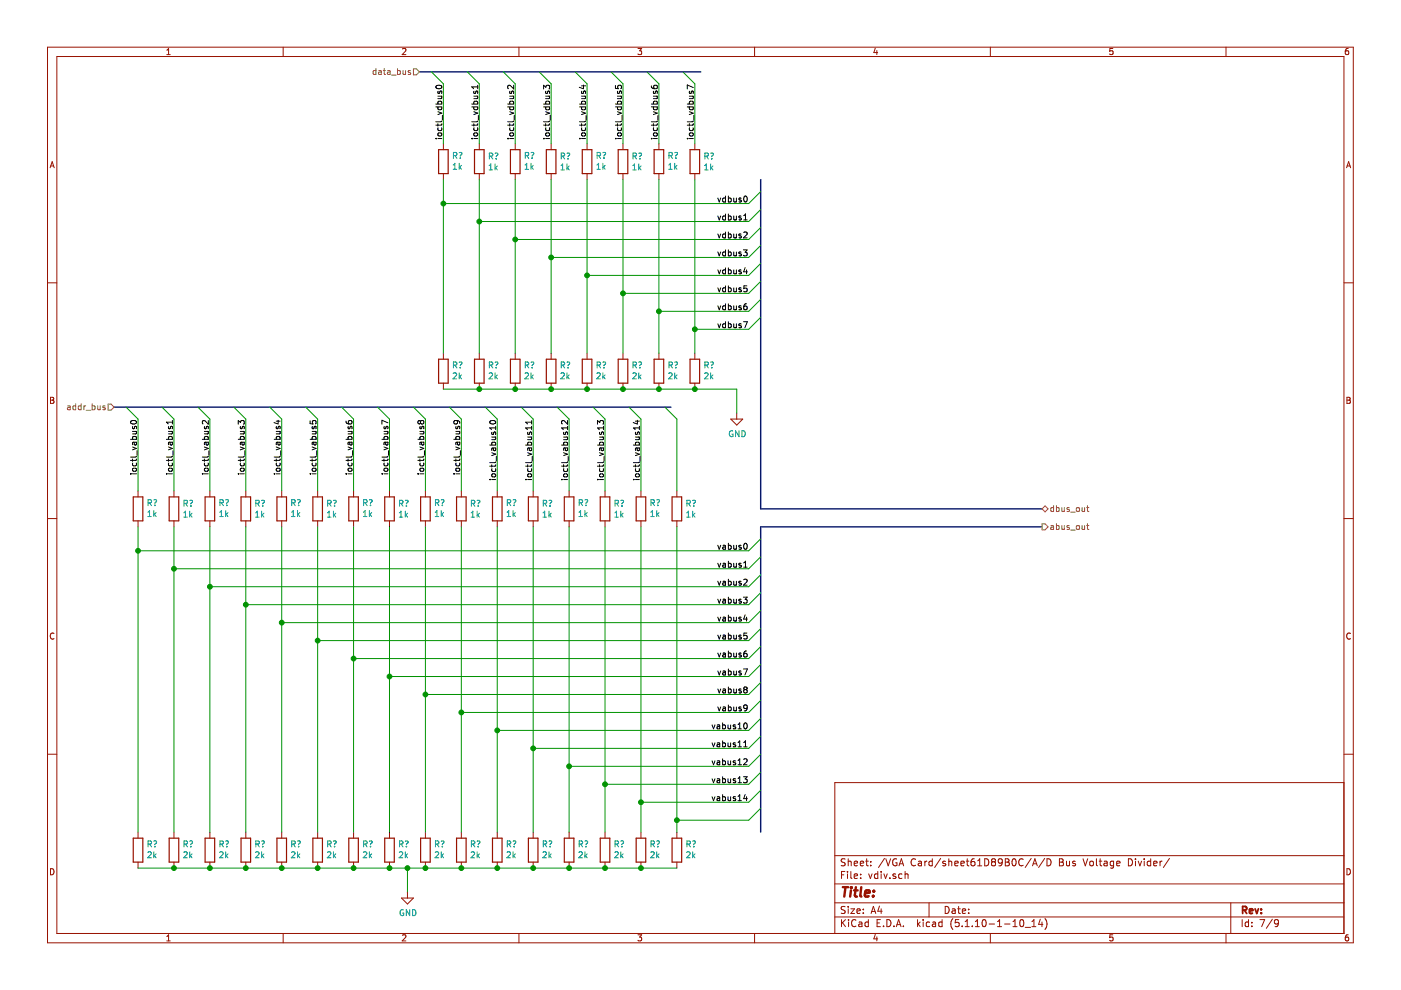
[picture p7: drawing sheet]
<svg xmlns="http://www.w3.org/2000/svg" width="297mm" height="210mm" viewBox="0 0 297 210" stroke-linecap="round" stroke-linejoin="round" font-family="sans-serif">
<path d="M.1 0h297v209.9h-297z" fill-rule="evenodd" fill="#fff" stroke="#fff" stroke-width=".21"/>
<g fill="none" stroke="#981200" stroke-width=".21">
<path d="M10.1 10h276.8v189.9h-276.8zM12.1 12h272.8v185.9h-272.8zM35.4 11.6h.7M35.4 10.6l.3-.3v1.3M60 10v2M85.3 10.4l.5-.1 .3 .3-.8 1h.8M110 10v2M135.3 10.3h.7l-.4 .5 .4 .1v.5l-.2 .2-.5-.2M160 10v2M185.6 10.2l-.3 .9h.8M185.9 10.7v.9M210 10v2"/>
<path d="M235.9 10.3h-.6v.6l.6-.1v.6l-.1 .2-.5-.2M259.9 10v2M285.9 10.3h-.4l-.2 .3-.1 .7 .3 .3 .4-.2v-.6h-.4l-.3 .2M10.6 35.6l.5-1.3 .4 1.3M10.7 35.2h.7M94 30.5v1.2M94 36.8v1.3M101.6 30.5v1.2M101.6 36.8v1.3M109.2 30.5v1.2M109.2 36.8v1.3M116.9 30.5v1.2"/>
<path d="M116.9 36.8v1.3M124.5 30.5v1.2M124.5 36.8v1.3M132.1 30.5v1.2M132.1 36.8v1.3M139.7 30.5v1.2M139.7 36.8v1.3M147.3 30.5v1.2M147.3 36.8v1.3M285.5 35.6l.4-1.3 .5 1.3M285.6 35.2h.6M10.1 60h2"/>
<path d="M284.9 60h2M94 74.9v1.3M101.6 74.9v1.3M109.2 74.9v1.3M116.9 74.9v1.3M124.5 74.9v1.3M132.1 74.9v1.3M139.7 74.9v1.3M147.3 74.9v1.3M10.7 84.2h.4l.3 .3-.3 .3 .3 .3-.2 .4h-.5zM10.7 84.8h.4M94 81.2v1.3"/>
<path d="M101.6 81.2v1.3M109.2 81.2v1.3M116.9 81.2v1.3M124.5 81.2v1.3M132.1 81.2v1.3M139.7 81.2v1.3M147.3 81.2v1.3M154.9 88.9h2.6l-1.3 1.2zM156.2 87.6v1.3M285.6 84.2h.4l.3 .3-.3 .3 .3 .3-.2 .4h-.5zM285.6 84.8h.4M10.1 110h2"/>
<path d="M29.3 104.1v1.3M29.3 110.4v1.3M36.9 104.1v1.3M36.9 110.4v1.3M44.5 104.1v1.3M44.5 110.4v1.3M52.1 104.1v1.3M52.1 110.4v1.3M59.7 104.1v1.3M59.7 110.4v1.3M67.3 104.1v1.3M67.3 110.4v1.3"/>
<path d="M75 104.1v1.3M75 110.4v1.3M82.6 104.1v1.3M82.6 110.4v1.3M90.2 104.1v1.3M90.2 110.4v1.3M97.8 104.1v1.3M97.8 110.4v1.3M105.4 104.1v1.3M105.4 110.4v1.3M113 104.1v1.3M113 110.4v1.3"/>
<path d="M120.7 104.1v1.3M120.7 110.4v1.3M128.3 104.1v1.3M128.3 110.4v1.3M135.9 104.1v1.3M135.9 110.4v1.3M143.5 104.1v1.3M143.5 110.4v1.3M284.9 110h2M11.4 134.3a.58 .58 0 0 0-.8 .6 .58 .58 0 0 0 .8 .5M286.3 134.3a.58 .58 0 0 0-.8 .6 .58 .58 0 0 0 .8 .5M10.1 159.9h2"/>
<path d="M284.9 159.9h2M29.3 176.4v1.3M36.9 176.4v1.3M44.5 176.4v1.3M52.1 176.4v1.3M59.7 176.4v1.3M67.3 176.4v1.3M75 176.4v1.3M82.6 176.4v1.3M90.2 176.4v1.3M97.8 176.4v1.3M105.4 176.4v1.3"/>
<path d="M113 176.4v1.3M120.7 176.4v1.3M128.3 176.4v1.3M135.9 176.4v1.3M143.5 176.4v1.3M284.9 165.9h-107.9v32M10.7 184.2a.65 .65 0 0 1 .8 .6 .65 .65 0 0 1-.8 .7zM29.3 182.8v1.3M35.4 198.6l.3-.4v1.3M35.4 199.5h.7M36.9 182.8v1.3M44.5 182.8v1.3"/>
<path d="M52.1 182.8v1.3M59.7 182.8v1.3M60 197.9v2M67.3 182.8v1.3M75 182.8v1.3M82.6 182.8v1.3M85.1 190.4h2.6l-1.3 1.3zM85.3 198.3l.5-.1 .3 .4-.8 .9h.8M86.4 189.1v1.3M90.2 182.8v1.3M97.8 182.8v1.3M105.4 182.8v1.3"/>
<path d="M110 197.9v2M113 182.8v1.3M120.7 182.8v1.3M128.3 182.8v1.3M135.3 198.2h.7l-.4 .5 .4 .1v.6l-.2 .1-.5-.1M135.9 182.8v1.3M143.5 182.8v1.3M160 197.9v2M177 194.4h107.9M177 191.4h107.9M177 187.4h107.9M177 181.4h107.9"/>
<path d="M178.4 185.5h.5M178.4 195v1.5M178.6 195.6l.7 .9M179.1 184.8h-.7v1.5M179.2 192.3l-.6-.1-.3 .3 .2 .3 .6 .3v.5l-.2 .1-.6-.1M179.2 182.2l-.6-.1-.3 .3 .2 .3 .6 .3v.4l-.2 .2-.6-.1M179.3 195l-.9 .8M179.7 184.8v.1M179.7 185.3v1M179.8 182.1v1.5M179.8 192.2v.1M179.8 192.7v1"/>
<path d="M179.8 182.7l.2-.1 .4 .1 .1 .9M179.9 195v.1M179.9 195.5v1M180.4 192.7h.8l-.8 1h.8M180.4 184.8v1.3l.2 .2M181.1 185.8l.7-.2v-.2l-.5-.1-.2 .2 .1 .7h.6M181.1 183.1l.7-.2v-.2l-.5-.1-.2 .2 .1 .7h.6M181.5 195.1a.59 .59 0 0 0-.8 0 .59 .59 0 0 0-.2 .7 .56 .56 0 0 0 .3 .6 .56 .56 0 0 0 .7-.1M181.7 193.2l.7-.2-.1-.2-.4-.1-.2 .2 .1 .7h.5M182.1 195.6h.6l.1 .9M182.4 183.1l.7-.2-.1-.2-.4-.1-.2 .2 .1 .7h.5M182.5 186.1v.2"/>
<path d="M182.5 185.4v.1M182.8 195.8l-.5 .1-.3 .2 .3 .4 .5-.1M183 193.6v.1M183 192.8v.1M183.5 182.6h.6M183.7 182.1v1.3l.4 .2M184.1 195.6l-.4-.1-.3 .3 .1 .5 .2 .2 .4-.1M184.1 195v1.5M184.2 185.3l.3 1 .4-1M184.6 183.4v.2M184.6 182.7v.1M184.7 193.7l.5-1.5 .5 1.5"/>
<path d="M184.8 193.2h.8M185.6 198.1l-.3 1h.8M185.9 198.6v.9M186 195.7h.5M186.1 185.4l-.4-.1-.3 .3 .1 .5 .2 .2 .4-.1M186.1 184.8v1.5M186.5 192.1l-.4 1.1h.9M186.7 195h-.7v1.5h.7M186.8 184.8v.1M186.8 185.3v1M186.8 192.7v1M187.3 196.3v.2"/>
<path d="M187.4 185.3l.4 1 .3-1M187.5 182l-1.2 1.9M187.8 182.1l.5 1.5 .5-1.5M188 195a.76 .76 0 0 1 .9 .7 .76 .76 0 0 1-.9 .8zM188.7 186.1v.2M189.5 196.3v.2M189.9 185.4l-.4-.1-.2 .2 .1 .2 .5 .1v.4h-.6M190 196.5l.5-1.5 .5 1.5M190.1 182.2a.69 .69 0 0 0-.9 .6 .69 .69 0 0 0 .9 .7l.1-.6h-.3M190.2 196h.7M190.6 183.6l.5-1.5 .5 1.5M190.8 183.1h.7"/>
<path d="M191.2 185.4l-.4-.1-.3 .3 .1 .5 .2 .2 .4-.1M191.5 196.3v.2M191.9 185.4l.2-.1 .4 .1v.9M191.9 184.8v1.5M194.1 182.2a.71 .71 0 0 0-1 .5 .71 .71 0 0 0 .7 .9l.3-.2M194.5 195v1.5M194.7 195.9l.4 .6M194.7 182.7h.6l.1 .9M195.1 195.5l-.6 .5M195.4 182.9l-.7 .3 .2 .4 .5-.1M195.7 195v.1M195.7 195.5v1"/>
<path d="M196.1 182.6v1M196.5 182.6l-.4 .3M197 191.4v3M197.1 195.6l-.4-.1-.3 .3v.5l.3 .2 .4-.1M197.7 182.1v1.5M197.7 182.7l-.5-.1-.3 .3 .1 .5 .2 .2 .5-.1M197.7 195.6h.6l.1 .9M198.4 195.8l-.7 .3 .2 .4 .5-.1M199.4 182l-1.2 1.9M199.7 195.6l-.4-.1-.3 .3 .1 .5 .2 .2 .4-.1M199.7 195v1.5M200.4 192.2a.75 .75 0 0 1 .8 .7 .75 .75 0 0 1-.8 .8z"/>
<path d="M200.5 182.7l-.4-.1-.2 .2v.2l.6 .1v.4h-.6M201.2 182.7l.2-.1 .3 .1 .1 .9M201.2 182.1v1.5M201.9 192.8h.6v.9M202 194.8a1.71 1.71 0 0 0 0 2.3M202.4 183.1l.7-.2v-.2l-.4-.1-.3 .2 .1 .7h.6M202.5 193l-.5 .1-.2 .2 .2 .4 .5-.1M203 192.7h.6M203.2 192.2v1.3l.4 .2M203.3 195h-.7l-.1 .7 .7-.1 .2 .2-.1 .5-.2 .2-.6-.2M203.7 183.1l.7-.2v-.2l-.5-.1-.2 .2 .1 .7h.6M204 196.3v.2"/>
<path d="M204 193.2l.7-.2v-.2l-.5-.1-.2 .2 .1 .7h.6M204.6 196.5h.9M204.6 195.4l.5-.4v1.5M204.9 182.6h.5M205.1 182.1v1.3l.3 .2M205.4 193.6v.1M205.4 192.8v.1M206.1 196.3v.2M206.6 182.1l-.5 .1a1.11 1.11 0 0 0-.1 1.3l.4 .1 .2-.2 .1-.5-.3-.2h-.4l-.1 .2M206.8 196.5h.8M206.8 195.4l.4-.4v1.5M207.3 183.6h.8"/>
<path d="M207.3 182.5l.4-.4v1.5M208.4 195.1l.2-.1a.8 .8 0 0 1 .5 .7 .8 .8 0 0 1-.5 .8 1 1 0 0 1-.2-1.4zM208.8 182.1a.76 .76 0 0 1 .9 .7 .76 .76 0 0 1-.9 .8zM209.7 195.9h1.2M210 197.9v2M210.5 182.7l-.3 .3 .1 .4 .2 .2 .4-.1 .2-.2-.1-.4-.2-.2M210.5 182.7l-.3-.3 .3-.3 .5 .1v.4l-.2 .1M210.5 182.7h.3M211.5 196.5h.9M211.5 195.4l.4-.4v1.5M212.5 182.7l-.3 .3-.4-.1-.2-.2 .2-.5 .4-.1 .2 .1a1.13 1.13 0 0 1-.2 1.3l-.4 .1M213 195.9h1.1"/>
<path d="M213.1 182.1h.5l.3 .3v.3l-.3 .1 .3 .1 .1 .4-.3 .3h-.6zM213.1 182.8h.5M214.8 196.5h.8M214.8 195.4l.4-.4v1.5M214.8 182.2l.1-.1a.8 .8 0 0 1 .5 .7 .8 .8 0 0 1-.5 .8 1 1 0 0 1-.1-1.4zM216.3 195.1l.4-.1a.85 .85 0 0 1-.1 1.5l-.3-.2-.1-.4zM216.9 182.2a.71 .71 0 0 0-1 .5 .71 .71 0 0 0 .7 .9l.3-.2M217.4 196.6h1.1M218.6 182l-1.2 1.9M218.8 196.5h.8M218.8 195.4l.4-.4v1.5M218.9 183.6l.5-1.5 .5 1.5"/>
<path d="M219.1 183.1h.7M220.6 194.9l-.4 1.1h.9M220.9 195.5v1M221.5 182l-1.3 1.9M221.5 194.8a1.71 1.71 0 0 1 0 2.3M222 182.1a.76 .76 0 0 1 .9 .7 .76 .76 0 0 1-.9 .8zM224.6 182.1h.5l.3 .3-.3 .4 .3 .1 .1 .4-.3 .3h-.6zM224.6 182.8h.5M226.1 182.6l.1 .9 .4 .1 .2-.2M226.8 182.6v1M228 182.7l-.4-.1-.2 .2 .1 .2 .5 .1v.4h-.6M229.6 182.1l.5 1.5 .5-1.5"/>
<path d="M231.1 182.7l.2-.1 .5 .1v.7l-.2 .2-.5-.2zM232.5 182.1v1.3l.2 .2M233.1 182.6h.5M233.3 182.1v1.3l.3 .2M234.1 182.7h.6l.1 .9M234.8 182.9l-.6 .1-.2 .2 .2 .4 .6-.1M235.9 198.2h-.6v.6l.6-.1v.7l-.1 .1-.5-.1M236.1 182.7l-.4-.1-.3 .3 .1 .5 .2 .2 .4-.1M236.1 182.6l-.1 1.3-.2 .2-.3-.1M236.8 183.1l.7-.2-.1-.2-.4-.1-.2 .2v.7h.6M239.2 182.1a.76 .76 0 0 1 .9 .7 .76 .76 0 0 1-.9 .8zM240.7 182.1v.1"/>
<path d="M240.7 182.6v1M241.3 182.6l.4 1 .3-1M242.6 182.1v.1M242.6 182.6v1M244 182.7l-.5-.1-.3 .3 .1 .5 .2 .2 .5-.1M244 182.1v1.5M244.6 183.1l.7-.2-.1-.2-.4-.1-.2 .2 .1 .7h.5M245.9 182.6v1M246.4 182.6l-.5 .3M248 182l-1.3 1.9M259.9 197.9v2M261 191.4v6.5"/>
<path d="M263.4 195v1.5M264.7 195.6l-.4-.1-.3 .3 .1 .6h.6M264.7 195v1.5M265.4 196.3v.2M265.4 195.6v.1M267.1 195h1l-.6 1.5M269.8 194.9l-1.3 1.9M271.1 195.6l-.3 .3-.5-.1-.1-.2v-.3l.3-.3h.3l.3 .3a1.01 1.01 0 0 1-.5 1.2h-.3M285.6 184.2a.65 .65 0 0 1 .7 .6 .65 .65 0 0 1-.7 .7zM285.9 198.2h-.4l-.2 .3-.1 .7 .3 .3 .4-.1v-.7h-.4l-.3 .2"/>
</g>
<path d="M263.5 193l.7-.1 .1-.2v-.4l-.3-.1h-.5v1.5M263.8 193l.5 .7M264.9 193.2l.7-.2-.1-.2-.4-.1-.2 .2 .1 .7h.5M266.1 192.7l.4 1 .3-1M267.4 193.6v.1M267.4 192.8v.1" fill="none" stroke="#981200" stroke-width=".38"/>
<path d="M178.7 188.1h1.1M179.3 188.1l-.3 2M180.4 188.8l-.2 1.3M180.5 188.1v.2M180.5 188.1l.1 .1-.1 .1M181.1 188.8h.7M181.5 188.1l-.3 1.7 .1 .2 .4 .1M182.6 188.1l-.2 1.7 .2 .3M183.4 189.4l1-.2-.1-.3h-.7l-.3 .9 .3 .3 .6-.1M185.1 189.9v.2M185.3 188.9l.1 .1-.2 .1M185.3 188.9l-.1 .2" fill="none" stroke="#981200" stroke-width=".51"/>
<g fill="none" stroke="#981200" stroke-width=".25">
<path d="M93 31.7h2v5.1h-2zM100.6 31.7h2v5.1h-2zM108.2 31.7h2.1v5.1h-2.1zM115.8 31.7h2.1v5.1h-2.1zM123.5 31.7h2v5.1h-2zM131.1 31.7h2v5.1h-2zM138.7 31.7h2v5.1h-2zM146.3 31.7h2v5.1h-2zM93 76.2h2v5h-2zM100.6 76.2h2v5h-2zM108.2 76.2h2.1v5h-2.1zM115.8 76.2h2.1v5h-2.1z"/>
<path d="M123.5 76.2h2v5h-2zM131.1 76.2h2v5h-2zM138.7 76.2h2v5h-2zM146.3 76.2h2v5h-2zM28.3 105.4h2v5h-2zM35.9 105.4h2v5h-2zM43.5 105.4h2v5h-2zM51.1 105.4h2v5h-2zM58.7 105.4h2v5h-2zM66.3 105.4h2.1v5h-2.1zM73.9 105.4h2.1v5h-2.1zM81.6 105.4h2v5h-2z"/>
<path d="M89.2 105.4h2v5h-2zM96.8 105.4h2v5h-2zM104.4 105.4h2v5h-2zM112 105.4h2.1v5h-2.1zM119.6 105.4h2.1v5h-2.1zM127.3 105.4h2v5h-2zM134.9 105.4h2v5h-2zM142.5 105.4h2v5h-2zM28.3 177.7h2v5.1h-2zM35.9 177.7h2v5.1h-2zM43.5 177.7h2v5.1h-2zM51.1 177.7h2v5.1h-2z"/>
<path d="M58.7 177.7h2v5.1h-2zM66.3 177.7h2.1v5.1h-2.1zM73.9 177.7h2.1v5.1h-2.1zM81.6 177.7h2v5.1h-2zM89.2 177.7h2v5.1h-2zM96.8 177.7h2v5.1h-2zM104.4 177.7h2v5.1h-2zM112 177.7h2.1v5.1h-2.1zM119.6 177.7h2.1v5.1h-2.1zM127.3 177.7h2v5.1h-2zM134.9 177.7h2v5.1h-2zM142.5 177.7h2v5.1h-2z"/>
</g>
<g fill="none" stroke="#009596" stroke-width=".21">
<path d="M96.1 35.9h.7M96.1 35l.3-.4v1.3M96.1 33l.6-.1 .2-.2-.1-.3-.7-.1v1.3M96.4 33l.5 .6M97.4 32.4l.4-.1a.43 .43 0 0 1-.2 .8M97.4 34.6v1.3M97.5 35.4l.3 .5M97.6 33.5v.1M97.8 35.1l-.4 .4M103.7 36h.7M103.7 35.1l.4-.3v1.2M103.8 33.1h.6l.1-.2-.1-.3-.6-.2v1.3"/>
<path d="M104.1 33.1l.4 .6M105 32.5l.4-.1a.43 .43 0 0 1-.2 .8M105 34.8v1.2M105.1 35.5l.4 .5M105.2 33.6v.1M105.5 35.2l-.5 .5M111.3 35.9h.8M111.3 35l.4-.4v1.3M111.4 33l.6-.1 .1-.2-.1-.3-.6-.1v1.3M111.7 33l.4 .6M112.6 32.4l.4-.1a.43 .43 0 0 1-.2 .8M112.6 34.6v1.3"/>
<path d="M112.7 35.4l.4 .5M112.8 33.5v.1M113.1 35.1l-.5 .4M118.9 36h.8M118.9 35.1l.4-.3v1.2M119 33.1h.6l.1-.2-.1-.3-.6-.2v1.3M119.3 33.1l.4 .6M120.2 32.5l.4-.1a.43 .43 0 0 1-.2 .8M120.2 34.8v1.2M120.3 35.5l.4 .5M120.4 33.6v.1M120.7 35.2l-.5 .5"/>
<path d="M126.6 35.9h.7M126.6 35l.3-.4v1.3M126.6 33l.6-.1 .1-.2v-.3l-.7-.1v1.3M126.9 33l.4 .6M127.8 32.4l.4-.1a.43 .43 0 0 1-.2 .8M127.8 34.6v1.3M127.9 35.4l.4 .5M128 33.5v.1M128.3 35.1l-.5 .4M134.2 36h.7M134.2 35.1l.3-.3v1.2M134.2 33.1h.6l.2-.2-.1-.3-.7-.2v1.3"/>
<path d="M134.5 33.1l.5 .6M135.4 32.5l.4-.1a.43 .43 0 0 1-.1 .8M135.4 34.8v1.2M135.6 35.5l.3 .5M135.7 33.6v.1M135.9 35.2l-.5 .5M141.8 35.9h.7M141.8 35l.3-.4v1.3M141.8 33l.6-.1 .2-.2-.1-.3-.7-.1v1.3M142.1 33l.5 .6M143.1 32.4l.4-.1a.43 .43 0 0 1-.2 .8M143.1 34.6v1.3"/>
<path d="M143.2 35.4l.3 .5M143.3 33.5v.1M143.5 35.1l-.4 .4M149.4 36h.7M149.4 35.1l.4-.3v1.2M149.4 33.1h.7l.1-.2-.1-.3-.7-.2v1.3M149.8 33.1l.4 .6M150.7 32.5l.4-.1a.43 .43 0 0 1-.2 .8M150.7 34.8v1.2M150.8 35.5l.4 .5M150.9 33.6v.1M151.2 35.2l-.5 .5"/>
<path d="M96.1 79.2l.5-.1 .2 .3-.8 .9h.8M96.1 77.4h.6l.2-.2-.1-.3-.7-.2v1.3M96.4 77.4l.5 .6M97.4 76.8l.4-.1a.43 .43 0 0 1-.2 .8M97.4 79.1v1.2M97.5 79.8l.3 .5M97.6 77.9v.1M97.8 79.5l-.4 .5M103.7 79.2l.5-.1 .2 .3-.7 .9h.7M103.8 77.4h.6l.1-.2-.1-.3-.6-.2v1.3M104.1 77.4l.4 .6M105 76.8l.4-.1a.43 .43 0 0 1-.2 .8"/>
<path d="M105 79.1v1.2M105.1 79.8l.4 .5M105.2 77.9v.1M105.5 79.5l-.5 .5M111.3 79.2l.5-.1 .3 .3-.8 .9h.8M111.4 77.4h.6l.1-.2-.1-.3-.6-.2v1.3M111.7 77.4l.4 .6M112.6 76.8l.4-.1a.43 .43 0 0 1-.2 .8M112.6 79.1v1.2M112.7 79.8l.4 .5M112.8 77.9v.1M113.1 79.5l-.5 .5"/>
<path d="M118.9 79.2l.5-.1 .3 .3-.8 .9h.8M119 77.4h.6l.1-.2-.1-.3-.6-.2v1.3M119.3 77.4l.4 .6M120.2 76.8l.4-.1a.43 .43 0 0 1-.2 .8M120.2 79.1v1.2M120.3 79.8l.4 .5M120.4 77.9v.1M120.7 79.5l-.5 .5M126.6 79.2l.4-.1 .3 .3-.8 .9h.8M126.6 77.4h.6l.1-.2v-.3l-.7-.2v1.3M126.9 77.4l.4 .6M127.8 76.8l.4-.1a.43 .43 0 0 1-.2 .8"/>
<path d="M127.8 79.1v1.2M127.9 79.8l.4 .5M128 77.9v.1M128.3 79.5l-.5 .5M134.2 79.2l.4-.1 .3 .3-.8 .9h.8M134.2 77.4h.6l.2-.2-.1-.3-.7-.2v1.3M134.5 77.4l.5 .6M135.4 76.8l.4-.1a.43 .43 0 0 1-.1 .8M135.4 79.1v1.2M135.6 79.8l.3 .5M135.7 77.9v.1M135.9 79.5l-.5 .5"/>
<path d="M141.8 79.2l.5-.1 .2 .3-.8 .9h.8M141.8 77.4h.6l.2-.2-.1-.3-.7-.2v1.3M142.1 77.4l.5 .6M143.1 76.8l.4-.1a.43 .43 0 0 1-.2 .8M143.1 79.1v1.2M143.2 79.8l.3 .5M143.3 77.9v.1M143.5 79.5l-.4 .5M149.4 79.2l.5-.1 .2 .3-.8 .9h.8M149.4 77.4h.7l.1-.2-.1-.3-.7-.2v1.3M149.8 77.4l.4 .6M150.7 76.8l.4-.1a.43 .43 0 0 1-.2 .8"/>
<path d="M150.7 79.1v1.2M150.8 79.8l.4 .5M150.9 77.9v.1M151.2 79.5l-.5 .5M155.3 91.4a.59 .59 0 0 0-.7 .6 .59 .59 0 0 0 .7 .5l.1-.4h-.2M156.7 91.3v1.3l-.8-1.3v1.3M157.3 91.3a.64 .64 0 0 1 .7 .7 .64 .64 0 0 1-.7 .6zM31.3 109.5h.8M31.3 108.6l.4-.3v1.2M31.4 106.6h.6l.1-.2v-.3l-.7-.2v1.3M31.7 106.6l.4 .6M32.6 106l.4-.1a.43 .43 0 0 1-.2 .8"/>
<path d="M32.6 108.3v1.2M32.7 109l.4 .5M32.8 107.1v.1M33.1 108.7l-.5 .5M39 109.6h.7M39 108.7l.3-.3v1.2M39 106.7h.6l.2-.2-.1-.3-.7-.1v1.2M39.3 106.7l.5 .6M40.2 106.1h.4a.43 .43 0 0 1-.1 .7v.1M40.2 108.4v1.2M40.4 109.2l.3 .4M40.5 107.2v.1"/>
<path d="M40.7 108.8l-.5 .5M46.6 109.5h.7M46.6 108.6l.3-.3v1.2M46.6 106.6h.6l.2-.2-.1-.3-.7-.2v1.3M46.9 106.6l.5 .6M47.8 106l.5-.1a.43 .43 0 0 1-.2 .8M47.8 108.3v1.2M48 109l.3 .5M48.1 107.1v.1M48.3 108.7l-.5 .5M54.2 109.6h.7M54.2 108.7l.4-.3v1.2"/>
<path d="M54.2 106.7h.7l.1-.2-.1-.3-.7-.1v1.2M54.6 106.7l.4 .6M55.5 106.1h.4a.43 .43 0 0 1-.2 .7v.1M55.5 108.4v1.2M55.6 109.2l.3 .4M55.7 107.2v.1M55.9 108.8l-.4 .5M61.8 109.5h.7M61.8 108.6l.4-.3v1.2M61.9 106.6h.6l.1-.2-.1-.3-.6-.2v1.3M62.2 106.6l.4 .6M63.1 106l.4-.1a.43 .43 0 0 1-.2 .8"/>
<path d="M63.1 108.3v1.2M63.2 109l.4 .5M63.3 107.1v.1M63.6 108.7l-.5 .5M69.4 109.6h.8M69.4 108.7l.4-.3v1.2M69.5 106.7h.6l.1-.2-.1-.3-.6-.1v1.2M69.8 106.7l.4 .6M70.7 106.1h.4a.43 .43 0 0 1-.2 .7v.1M70.7 108.4v1.2M70.8 109.2l.4 .4M70.9 107.2v.1"/>
<path d="M71.2 108.8l-.5 .5M77 109.5h.8M77 108.6l.4-.3v1.2M77.1 106.6h.6l.1-.2v-.3l-.7-.2v1.3M77.4 106.6l.4 .6M78.3 106l.4-.1a.43 .43 0 0 1-.2 .8M78.3 108.3v1.2M78.4 109l.4 .5M78.5 107.1v.1M78.8 108.7l-.5 .5M84.7 109.6h.7M84.7 108.7l.3-.3v1.2"/>
<path d="M84.7 106.7h.6l.1-.2v-.3l-.7-.1v1.2M85 106.7l.4 .6M85.9 106.1h.4a.43 .43 0 0 1-.1 .7v.1M85.9 108.4v1.2M86.1 109.2l.3 .4M86.2 107.2v.1M86.4 108.8l-.5 .5M92.3 109.5h.7M92.3 108.6l.3-.3v1.2M92.3 106.6h.6l.2-.2-.1-.3-.7-.2v1.3M92.6 106.6l.5 .6M93.5 106l.5-.1a.43 .43 0 0 1-.2 .8"/>
<path d="M93.5 108.3v1.2M93.7 109l.3 .5M93.8 107.1v.1M94 108.7l-.5 .5M99.9 109.6h.7M99.9 108.7l.3-.3v1.2M99.9 106.7h.7l.1-.2-.1-.3-.7-.1v1.2M100.2 106.7l.5 .6M101.2 106.1h.4a.43 .43 0 0 1-.2 .7v.1M101.2 108.4v1.2M101.3 109.2l.3 .4M101.4 107.2v.1"/>
<path d="M101.6 108.8l-.4 .5M107.5 109.5h.7M107.5 108.6l.4-.3v1.2M107.6 106.6h.6l.1-.2-.1-.3-.6-.2v1.3M107.9 106.6l.4 .6M108.8 106l.4-.1a.43 .43 0 0 1-.2 .8M108.8 108.3v1.2M108.9 109l.4 .5M109 107.1v.1M109.3 108.7l-.5 .5M115.1 109.6h.8M115.1 108.7l.4-.3v1.2"/>
<path d="M115.2 106.7h.6l.1-.2-.1-.3-.6-.1v1.2M115.5 106.7l.4 .6M116.4 106.1h.4a.43 .43 0 0 1-.2 .7v.1M116.4 108.4v1.2M116.5 109.2l.4 .4M116.6 107.2v.1M116.9 108.8l-.5 .5M122.7 109.5h.8M122.7 108.6l.4-.3v1.2M122.8 106.6h.6l.1-.2v-.3l-.7-.2v1.3M123.1 106.6l.4 .6M124 106l.4-.1a.43 .43 0 0 1-.2 .8"/>
<path d="M124 108.3v1.2M124.1 109l.4 .5M124.2 107.1v.1M124.5 108.7l-.5 .5M130.4 109.6h.7M130.4 108.7l.3-.3v1.2M130.4 106.7h.6l.1-.2v-.3l-.7-.1v1.2M130.7 106.7l.4 .6M131.6 106.1h.4a.43 .43 0 0 1-.1 .7v.1M131.6 108.4v1.2M131.8 109.2l.3 .4M131.9 107.2v.1"/>
<path d="M132.1 108.8l-.5 .5M138 109.5h.7M138 108.6l.3-.3v1.2M138 106.6h.6l.2-.2-.1-.3-.7-.2v1.3M138.3 106.6l.5 .6M139.2 106l.5-.1a.43 .43 0 0 1-.2 .8M139.2 108.3v1.2M139.4 109l.3 .5M139.5 107.1v.1M139.7 108.7l-.5 .5M145.6 109.6h.7M145.6 108.7l.3-.3v1.2"/>
<path d="M145.6 106.7h.7l.1-.2-.1-.3-.7-.1v1.2M145.9 106.7l.5 .6M146.9 106.1h.4a.43 .43 0 0 1-.2 .7v.1M146.9 108.4v1.2M147 109.2l.3 .4M147.1 107.2v.1M147.3 108.8l-.4 .5M31.4 179l.6-.1 .1-.2v-.3l-.7-.1v1.3M31.7 179l.4 .6M32.6 178.4l.4-.1a.43 .43 0 0 1-.2 .7v.1M32.8 179.4v.2M39 179l.6-.1 .2-.2-.1-.3-.7-.1v1.3"/>
<path d="M39.3 179l.5 .6M40.2 178.4l.4-.1a.43 .43 0 0 1-.1 .7v.1M40.5 179.4v.2M46.6 179l.6-.1 .2-.2-.1-.3-.7-.1v1.3M46.9 179l.5 .6M47.8 178.4l.5-.1a.43 .43 0 0 1-.2 .7v.1M48.1 179.4v.2M54.2 179l.7-.1 .1-.2-.1-.3-.7-.1v1.3M54.6 179l.4 .6M55.5 178.4l.4-.1a.43 .43 0 0 1-.2 .7v.1M55.7 179.4v.2M61.9 179l.6-.1 .1-.2-.1-.3-.6-.1v1.3"/>
<path d="M62.2 179l.4 .6M63.1 178.4l.4-.1a.43 .43 0 0 1-.2 .7v.1M63.3 179.4v.2M69.5 179l.6-.1 .1-.2-.1-.3-.6-.1v1.3M69.8 179l.4 .6M70.7 178.4l.4-.1a.43 .43 0 0 1-.2 .7v.1M70.9 179.4v.2M77.1 179l.6-.1 .1-.2v-.3l-.7-.1v1.3M77.4 179l.4 .6M78.3 178.4l.4-.1a.43 .43 0 0 1-.2 .7v.1M78.5 179.4v.2M84.7 179l.6-.1 .1-.2v-.3l-.7-.1v1.3"/>
<path d="M85 179l.4 .6M85.9 178.4l.4-.1a.43 .43 0 0 1-.1 .7v.1M86.2 179.4v.2M92.3 179l.6-.1 .2-.2-.1-.3-.7-.1v1.3M92.6 179l.5 .6M93.5 178.4l.5-.1a.43 .43 0 0 1-.2 .7v.1M93.8 179.4v.2M99.9 179l.7-.1 .1-.2-.1-.3-.7-.1v1.3M100.2 179l.5 .6M101.2 178.4l.4-.1a.43 .43 0 0 1-.2 .7v.1M101.4 179.4v.2M107.6 179l.6-.1 .1-.2-.1-.3-.6-.1v1.3"/>
<path d="M107.9 179l.4 .6M108.8 178.4l.4-.1a.43 .43 0 0 1-.2 .7v.1M109 179.4v.2M115.2 179l.6-.1 .1-.2-.1-.3-.6-.1v1.3M115.5 179l.4 .6M116.4 178.4l.4-.1a.43 .43 0 0 1-.2 .7v.1M116.6 179.4v.2M122.8 179l.6-.1 .1-.2v-.3l-.7-.1v1.3M123.1 179l.4 .6M124 178.4l.4-.1a.43 .43 0 0 1-.2 .7v.1M124.2 179.4v.2M130.4 179l.6-.1 .1-.2v-.3l-.7-.1v1.3"/>
<path d="M130.7 179l.4 .6M131.6 178.4l.4-.1a.43 .43 0 0 1-.1 .7v.1M131.9 179.4v.2M138 179l.6-.1 .2-.2-.1-.3-.7-.1v1.3M138.3 179l.5 .6M139.2 178.4l.5-.1a.43 .43 0 0 1-.2 .7v.1M139.5 179.4v.2M145.6 179l.7-.1 .1-.2-.1-.3-.7-.1v1.3M145.9 179l.5 .6M146.9 178.4l.4-.1a.43 .43 0 0 1-.2 .7v.1M147.1 179.4v.2M31.3 180.7l.5-.1 .3 .4-.8 .9h.8"/>
<path d="M32.6 180.6v1.3M32.7 181.4l.4 .5M33.1 181l-.5 .5M39 180.7l.4-.1 .3 .4-.8 .9h.8M40.2 180.6v1.3M40.4 181.4l.3 .5M40.7 181l-.5 .5M46.6 180.7l.5-.1 .2 .4-.8 .9h.8M47.8 180.6v1.3M48 181.4l.3 .5M48.3 181l-.5 .5M54.2 180.7l.5-.1 .2 .4-.8 .9h.8"/>
<path d="M55.5 180.6v1.3M55.6 181.4l.3 .5M55.9 181l-.4 .5M61.8 180.7l.5-.1 .2 .4-.7 .9h.7M63.1 180.6v1.3M63.2 181.4l.4 .5M63.6 181l-.5 .5M69.4 180.7l.5-.1 .3 .4-.8 .9h.8M70.7 180.6v1.3M70.8 181.4l.4 .5M71.2 181l-.5 .5M77 180.7l.5-.1 .3 .4-.8 .9h.8"/>
<path d="M78.3 180.6v1.3M78.4 181.4l.4 .5M78.8 181l-.5 .5M84.7 180.7l.4-.1 .3 .4-.8 .9h.8M85.5 192.9a.59 .59 0 0 0-.7 .6 .59 .59 0 0 0 .7 .6l.1-.5h-.3M85.9 180.6v1.3M86.1 181.4l.3 .5M86.4 181l-.5 .5M86.9 192.9v1.2l-.8-1.2v1.2M87.5 192.9a.64 .64 0 0 1 .7 .6 .64 .64 0 0 1-.7 .6zM92.3 180.7l.5-.1 .2 .4-.8 .9h.8M93.5 180.6v1.3"/>
<path d="M93.7 181.4l.3 .5M94 181l-.5 .5M99.9 180.7l.5-.1 .2 .4-.8 .9h.8M101.2 180.6v1.3M101.3 181.4l.3 .5M101.6 181l-.4 .5M107.5 180.7l.5-.1 .2 .4-.7 .9h.7M108.8 180.6v1.3M108.9 181.4l.4 .5M109.3 181l-.5 .5M115.1 180.7l.5-.1 .3 .4-.8 .9h.8M116.4 180.6v1.3"/>
<path d="M116.5 181.4l.4 .5M116.9 181l-.5 .5M122.7 180.7l.5-.1 .3 .4-.8 .9h.8M124 180.6v1.3M124.1 181.4l.4 .5M124.5 181l-.5 .5M130.4 180.7l.4-.1 .3 .4-.8 .9h.8M131.6 180.6v1.3M131.8 181.4l.3 .5M132.1 181l-.5 .5M138 180.7l.5-.1 .2 .4-.8 .9h.8M139.2 180.6v1.3"/>
<path d="M139.4 181.4l.3 .5M139.7 181l-.5 .5M145.6 180.7l.5-.1 .2 .4-.8 .9h.8M146.9 180.6v1.3M147 181.4l.3 .5M147.3 181l-.4 .5"/>
</g>
<path d="M88.9 15.2h59.7M161.3 38.1v69.8h59.6M24.2 86.3h118M220.9 111.7h-59.6v64.7" fill="none" stroke="#011996" stroke-width=".3"/>
<g fill="none" stroke="#009300" stroke-width=".21">
<path d="M91.5 15.2l2.5 2.6v12.7M99.1 15.2l2.5 2.6v12.7M106.7 15.2l2.5 2.6v12.7M114.3 15.2l2.6 2.6v12.7M121.9 15.2l2.6 2.6v12.7M129.5 15.2l2.6 2.6v12.7M137.2 15.2l2.5 2.6v12.7M144.8 15.2l2.5 2.6v12.7M94 38.1v36.8M101.6 38.1v36.8M109.2 38.1v36.8M116.9 38.1v36.8"/>
<path d="M124.5 38.1v36.8M132.1 38.1v36.8M139.7 38.1v36.8M147.3 38.1v36.8M161.3 59.7l-2.6 2.5h-26.6M161.3 55.9l-2.6 2.5h-34.2M161.3 52l-2.6 2.6h-41.8M161.3 48.2l-2.6 2.6h-49.5M161.3 44.4l-2.6 2.6h-57.1M161.3 40.6l-2.6 2.6h-64.7M161.3 67.3l-2.6 2.5h-11.4M161.3 63.5l-2.6 2.5h-19"/>
<path d="M26.7 86.3l2.6 2.6v15.2M34.3 86.3l2.6 2.6v15.2M42 86.3l2.5 2.6v15.2M49.6 86.3l2.5 2.6v15.2M57.2 86.3l2.5 2.6v15.2M64.8 86.3l2.5 2.6v15.2M72.4 86.3l2.6 2.6v15.2M80 86.3l2.6 2.6v15.2M87.7 86.3l2.5 2.6v15.2M94 82.5h62.2v5.1M95.3 86.3l2.5 2.6v15.2M102.9 86.3l2.5 2.6v15.2"/>
<path d="M110.5 86.3l2.5 2.6v15.2M118.1 86.3l2.6 2.6v15.2M125.7 86.3l2.6 2.6v15.2M133.4 86.3l2.5 2.6v15.2M141 86.3l2.5 2.6v15.2M29.3 111.7v64.7M36.9 111.7v64.7M44.5 111.7v64.7M52.1 111.7v64.7M59.7 111.7v64.7M67.3 111.7v64.7M75 111.7v64.7"/>
<path d="M82.6 111.7v64.7M90.2 111.7v64.7M97.8 111.7v64.7M105.4 111.7v64.7M113 111.7v64.7M120.7 111.7v64.7M128.3 111.7v64.7M135.9 111.7v64.7M143.5 111.7v64.7M161.3 114.2l-2.6 2.6h-129.4M161.3 118.1l-2.6 2.5h-121.8M161.3 121.9l-2.6 2.5h-114.2"/>
<path d="M161.3 125.7l-2.6 2.5h-106.6M161.3 129.5l-2.6 2.5h-99M161.3 133.3l-2.6 2.5h-91.4M161.3 137.1l-2.6 2.5h-83.7M161.3 140.9l-2.6 2.5h-76.1M161.3 144.7l-2.6 2.5h-68.5M161.3 148.5l-2.6 2.6h-60.9M161.3 152.3l-2.6 2.6h-53.3M161.3 156.1l-2.6 2.6h-45.7M161.3 159.9l-2.6 2.6h-38M161.3 163.7l-2.6 2.6h-30.4M161.3 167.6l-2.6 2.5h-22.8"/>
<path d="M161.3 171.4l-2.6 2.5h-15.2M29.3 184.1h114.2M86.4 184.1v5"/>
</g>
<g fill="none" stroke="#969400" stroke-width=".21">
<path d="M79.7 14.5v1.3M79.7 15h-.4l-.2 .2 .1 .5h.5M80.3 15h.5l.1 .8M80.9 15.3l-.7 .2 .1 .2h.6M81.3 15h.4M81.5 14.5v1.1l.2 .2M82.2 15h.5v.8M82.7 15.3l-.6 .2 .1 .2h.5M83 15.9h1M84.3 15h.4l.2 .2-.1 .5h-.5M84.3 14.5v1.3M85.4 15l.1 .7h.5"/>
<path d="M86 15v.8M87 15h-.3l-.2 .1 .1 .2 .4 .1v.3h-.5M87.7 14.6h.6l.6 .6-.6 .7h-.6zM14.4 86.1h.4l.1 .8M14.9 86.3l-.6 .3 .2 .3 .4-.1M16 86.1l-.3-.1-.2 .3 .1 .5h.4M16 85.6v1.3M17.2 86.1l-.4-.1-.2 .3 .1 .5h.5M17.2 85.6v1.3M17.8 86v.9M18.2 86l-.4 .3M18.3 87h1"/>
<path d="M19.5 86.1l.4-.1 .3 .3-.1 .5h-.6M19.5 85.6v1.3M20.7 86l.1 .8 .4-.1M21.2 86v.9M22.3 86.1l-.3-.1-.2 .2 .1 .2 .4 .1v.3h-.5M22.9 85.7h.7l.6 .6-.6 .7h-.7zM220.9 111.1h.7l.6 .6-.6 .6h-.7zM220.9 107.9l.7-.6 .6 .6-.6 .6zM222.8 111.5h.5l.1 .8M223.4 107.2v1.3M223.4 111.7l-.6 .3v.2h.6M223.4 107.7l-.4-.1-.2 .2 .1 .6h.5"/>
<path d="M224 111.5l.3-.1 .3 .3-.1 .5h-.5M224 107.2v1.3M224 111v1.3M224 107.7l.3-.1 .3 .2-.1 .6h-.5M225.1 111.4l.1 .8 .5-.1M225.1 107.6l.1 .8 .5-.1M225.7 107.6v.9M225.7 111.4v.9M226.2 111.7l.6 .3-.2 .3-.4-.1M226.2 111.6v.1M226.7 111.5l-.3-.1-.2 .2M226.7 107.7l-.3-.1-.2 .2 .1 .2 .4 .1v.3h-.5"/>
<path d="M227 112.4h1M227 108.6h1M228.3 111.5l.3-.1 .3 .3-.1 .5-.3 .1-.3-.3zM228.3 107.7l.3-.1 .3 .2-.1 .6-.3 .1-.3-.3zM229.4 111.4l.1 .8 .5-.1M229.4 107.6l.1 .8 .5-.1M230 107.6v.9M230 111.4v.9M230.4 111.4h.5M230.4 107.6h.5M230.6 111v1.1l.3 .2M230.6 107.2v1.1l.3 .2"/>
</g>
<g fill="none" stroke="#000" stroke-width=".21">
<path d="M92.5 18.3a.74 .74 0 0 1 1.2 .2 .72 .72 0 0 1-1.3-.1zM92.9 19.3l-.1 .3 .2 .2h.2l.1-.5h.3v.5M100.5 19.3v.3l.1 .2M100.6 19.8h.1M100.7 19.8l.4-.5 .2 .2-.1 .3M101.3 18.1v.7M101.3 18.4h-1.3l.4 .4M108.1 19.3v.3l.1 .2h.2l.2-.5h.3v.5M108.9 18.1v.8l-.9-.8-.4 .2 .2 .5M115.3 18.9v-.8l.4 .4 .2-.4h.5l.1 .2-.1 .6M115.7 19.3v.3l.2 .2h.1l.2-.5h.3v.5M123.3 18.2h.8"/>
<path d="M123.4 19.3l-.1 .3 .2 .2h.2l.1-.5h.3v.5M123.7 18v.8l-.9-.3M130.5 18.1v.6l.6 .1-.1-.2 .1-.5h.5l.2 .2-.2 .5M131 19.3l-.1 .3 .2 .2h.2l.1-.5h.3v.5M138.1 18.2v.2a.79 .79 0 0 0 1.3 .2l-.2-.5h-.5l-.1 .5 .2 .2M138.6 19.3l-.1 .3 .2 .2h.2l.1-.5h.3v.5M146.2 19.3l-.1 .3 .2 .2h.2l.1-.5h.3v.5M147 18.6l-1.3-.6v.9M92.4 29.4h.1M92.4 22.7h1.3M92.4 22.1h1.3M92.8 29.4h.9"/>
<path d="M92.8 20.4h.9M92.8 26.2v.5M92.8 23.7l.9 .3-.9 .3M92.9 28.3l.6-.1 .1 .5-.5 .1-.3-.2zM92.9 27.1l-.1 .3 .3 .3 .5-.1v-.5M92.9 22.7l-.1 .3 .3 .3 .5-.1v-.5M92.9 22.1l-.1-.4 .3-.2 .5 .1v.5M93.5 20.4l.1 .5h-.8M93.7 26.2l-.2 .3h-1.1M93.7 25.6l-.2 .2h-1.1M93.8 24.5v1M100 29.4h.1"/>
<path d="M100 22.7h1.3M100 22.1h1.3M100.5 29.4h.8M100.5 20.4h.8M100.5 26.2v.5M100.5 23.7l.8 .3-.8 .3M100.5 28.3l.7-.1v.5l-.5 .1-.2-.2zM100.5 27.1v.3l.2 .3 .5-.1v-.5M100.5 22.7v.3l.2 .3 .5-.1v-.5M100.5 22.1v-.4l.2-.2 .5 .1v.5M101.2 20.4v.5h-.7M101.3 26.2l-.2 .3h-1.1"/>
<path d="M101.3 25.6l-.2 .2h-1.1M101.4 24.5v1M107.6 29.4h.2M107.6 22.7h1.3M107.6 22.1h1.3M108.1 29.4h.8M108.1 20.4h.8M108.1 26.2v.5M108.1 23.7l.8 .3-.8 .3M108.1 28.3l.7-.1 .1 .5-.6 .1-.2-.2zM108.1 27.1v.3l.2 .3 .6-.1v-.5M108.1 22.7v.3l.2 .3 .6-.1v-.5"/>
<path d="M108.1 22.1v-.4l.2-.2 .6 .1v.5M108.8 20.4l.1 .5h-.8M108.9 26.2l-.2 .3h-1.1M108.9 25.6l-.2 .2h-1.1M109 24.5v1M115.3 29.4h.1M115.3 22.7h1.2M115.3 22.1h1.2M115.7 29.4h.8M115.7 20.4h.8M115.7 26.2v.5M115.7 23.7l.8 .3-.8 .3"/>
<path d="M115.7 28.3l.7-.1 .1 .5-.6 .1-.2-.2zM115.7 27.1v.3l.2 .3 .6-.1v-.5M115.7 22.7v.3l.2 .3 .6-.1v-.5M115.7 22.1v-.4l.2-.2 .6 .1v.5M116.4 20.4l.1 .5h-.8M116.5 26.2l-.2 .3h-1M116.5 25.6l-.2 .2h-1M116.6 24.5v1M122.9 29.4h.1M122.9 22.7h1.2M122.9 22.1h1.2M123.3 29.4h.8"/>
<path d="M123.3 20.4h.8M123.3 26.2v.5M123.3 23.7l.8 .3-.8 .3M123.4 28.3l.6-.1 .1 .5-.6 .1-.2-.2zM123.4 27.1l-.1 .3 .2 .3 .6-.1v-.5M123.4 22.7l-.1 .3 .2 .3 .6-.1v-.5M123.4 22.1l-.1-.4 .2-.2 .6 .1v.5M124 20.4l.1 .5h-.8M124.1 26.2l-.1 .3h-1.1M124.1 25.6l-.1 .2h-1.1M124.3 24.5v1M130.5 29.4h.1"/>
<path d="M130.5 22.7h1.3M130.5 22.1h1.3M130.9 29.4h.9M130.9 20.4h.9M130.9 26.2v.5M130.9 23.7l.9 .3-.9 .3M131 28.3l.6-.1 .1 .5-.6 .1-.2-.2zM131 27.1l-.1 .3 .2 .3 .6-.1v-.5M131 22.7l-.1 .3 .2 .3 .6-.1v-.5M131 22.1l-.1-.4 .2-.2 .6 .1v.5M131.6 20.4l.1 .5h-.8M131.8 26.2l-.2 .3h-1.1"/>
<path d="M131.8 25.6l-.2 .2h-1.1M131.9 24.5v1M138.1 29.4h.1M138.1 22.7h1.3M138.1 22.1h1.3M138.5 29.4h.9M138.5 20.4h.9M138.5 26.2v.5M138.5 23.7l.9 .3-.9 .3M138.6 22.1l-.1-.4 .3-.2 .5 .1v.5M138.6 28.3l.6-.1 .1 .5-.5 .1-.3-.2zM138.6 27.1l-.1 .3 .3 .3 .5-.1v-.5"/>
<path d="M138.6 22.7l-.1 .3 .3 .3 .5-.1v-.5M139.2 20.4l.1 .5h-.8M139.4 26.2l-.2 .3h-1.1M139.4 25.6l-.2 .2h-1.1M139.5 24.5v1M145.7 29.4h.1M145.7 22.7h1.3M145.7 22.1h1.3M146.1 29.4h.9M146.1 26.2v.5M146.1 23.7l.9 .3-.9 .3M146.1 20.4h.9"/>
<path d="M146.2 28.3l.7-.1v.5l-.5 .1-.3-.2zM146.2 22.1l-.1-.4 .3-.2 .5 .1v.5M146.2 22.7l-.1 .3 .3 .3 .5-.1v-.5M146.2 27.1l-.1 .3 .3 .3 .5-.1v-.5M146.9 20.4v.5h-.8M147 26.2l-.2 .3h-1.1M147 25.6l-.2 .2h-1.1M147.1 24.5v1M152.2 57.2l.3 .9 .3-.9M152.2 53.4l.3 .9 .3-.9M152.2 49.6l.3 .8 .3-.8M152.2 45.8l.3 .8 .3-.8"/>
<path d="M152.2 42l.3 .8 .3-.8M153.8 41.6v1.2M153.8 45.4v1.2M153.8 49.2v1.2M153.8 53v1.3M153.8 56.8v1.3M153.8 42h-.3l-.3 .2 .1 .6h.5M153.8 45.8h-.3l-.3 .2 .1 .6h.5M153.8 49.7l-.3-.1-.3 .2 .1 .6h.5M153.8 53.5l-.3-.1-.3 .2 .1 .6h.5M153.8 57.3l-.3-.1-.3 .3 .1 .5h.5M154.4 41.6v1.2"/>
<path d="M154.4 45.4v1.2M154.4 49.2v1.2M154.4 53v1.3M154.4 56.8v1.3M154.4 42h.4l.2 .2-.1 .6h-.5M154.4 45.8h.4l.2 .2-.1 .6h-.5M154.4 49.7l.4-.1 .2 .2-.1 .6h-.5M154.4 53.5l.4-.1 .2 .2-.1 .6h-.5M154.4 57.3l.4-.1 .2 .3-.1 .5h-.5M155.6 42v.8l.5-.1M155.6 45.8v.8l.5-.1M155.6 49.6v.8l.5-.1"/>
<path d="M155.6 53.4v.8l.5-.1M155.6 57.2v.8l.5-.1M156.1 42v.8M156.1 45.8v.8M156.1 49.6v.8M156.1 53.4v.9M156.1 57.2v.9M157.1 42h-.3l-.1 .2v.1l.4 .2v.3h-.4M157.1 45.8h-.3l-.1 .2v.2l.4 .1v.3h-.4M157.1 49.7l-.3-.1-.1 .2v.2l.4 .1v.3h-.4M157.1 53.5l-.3-.1-.1 .2v.2l.4 .1v.3h-.4M157.1 57.3l-.3-.1-.1 .2v.2l.4 .1v.3h-.4"/>
<path d="M157.6 53h.8l-.4 .5 .4 .1v.5l-.2 .2-.6-.2M157.7 49.3l.5-.1 .2 .3-.8 .9h.8M157.7 46.6h.7M157.7 45.7l.4-.3v1.2M157.8 41.7l.2-.1a.67 .67 0 0 1 .4 .6 .67 .67 0 0 1-.4 .6l-.3-.5zM158 56.7l-.3 .9h.8M158.3 57.2v.9M152.2 68.6l.3 .9 .3-.9M152.2 64.8l.3 .9 .3-.9M152.2 61l.3 .9 .3-.9M153.8 60.6v1.3M153.8 64.4v1.3"/>
<path d="M153.8 68.2v1.3M153.8 68.7l-.3-.1-.3 .3 .1 .5h.5M153.8 61.1l-.3-.1-.3 .3 .1 .5h.5M153.8 64.9l-.3-.1-.3 .3 .1 .5h.5M154.4 68.7l.4-.1 .2 .3-.1 .5h-.5M154.4 60.6v1.3M154.4 64.4v1.3M154.4 68.2v1.3M154.4 61.1l.4-.1 .2 .3-.1 .5h-.5M154.4 64.9l.4-.1 .2 .3-.1 .5h-.5M155.6 68.6v.8h.5M155.6 61v.8l.5-.1"/>
<path d="M155.6 64.8v.8h.5M156.1 61v.9M156.1 64.8v.9M156.1 68.6v.9M157.1 68.7l-.3-.1-.1 .2v.2l.4 .1v.3h-.4M157.1 61.1l-.3-.1-.1 .2v.2l.4 .1v.3h-.4M157.1 64.9l-.3-.1-.1 .2v.2l.4 .1v.3h-.4M157.6 68.2h.9l-.6 1.3M158.3 64.4h-.2a.79 .79 0 0 0-.2 1.3l.5-.1v-.6l-.5-.1-.2 .2M158.4 60.6h-.6l-.1 .6 .2-.1 .5 .1v.5l-.2 .2-.5-.2M27.7 93.1h1.2M27.8 89.3a.66 .66 0 0 1 .7-.2 .66 .66 0 0 1 .4 .5 .72 .72 0 0 1-1.2-.1z"/>
<path d="M28.1 97.3v.5M28.1 94.8l.8 .3-.8 .3M28.1 91.5h.8M28.1 99.4l.7-.1 .1 .5-.6 .1-.2-.2zM28.1 90.4v.3l.2 .2h.2l.1-.5h.3v.5M28.1 93.1v-.3l.2-.3 .6 .2v.4M28.1 98.2v.3l.2 .3 .6-.1v-.5M28.4 93.8l.2 .6 .3-.2v-.4M28.8 91.5l.1 .5h-.8M28.9 93.8h-.8v.5M28.9 97.3l-.1 .3h-1.1M28.9 96.7l-.1 .2h-1.1"/>
<path d="M29.1 95.6v.9M35.3 93.1h1.3M35.7 91.5h.9M35.7 97.3v.5M35.7 94.8l.9 .3-.9 .3M35.8 99.4l.6-.1 .1 .5-.6 .1-.2-.2zM35.8 98.2l-.1 .3 .2 .3 .6-.1v-.5M35.8 93.1l-.1-.3 .2-.3 .6 .2v.4M35.8 90.4l-.1 .3 .2 .2h.2l.1-.5h.3v.5M36 93.8l.2 .6 .4-.2-.1-.4M36.4 91.5l.1 .5h-.8M36.6 93.8h-.8v.5"/>
<path d="M36.6 97.3l-.2 .3h-1.1M36.6 96.7l-.2 .2h-1.1M36.6 89.2v.7M36.6 89.5h-1.3l.3 .4M36.7 95.6v.9M42.9 93.1h1.3M43.3 91.5h.9M43.3 97.3v.5M43.3 94.8l.9 .3-.9 .3M43.4 99.4l.6-.1 .1 .5-.5 .1-.3-.2zM43.4 98.2l-.1 .3 .3 .3 .5-.1v-.5M43.4 93.1l-.1-.3 .3-.3 .5 .2v.4"/>
<path d="M43.4 90.4l-.1 .3 .2 .2h.2l.1-.5h.3v.5M43.6 93.8l.3 .6 .3-.2-.1-.4M44 91.5l.1 .5h-.8M44.2 93.8h-.8v.5M44.2 89.2v.7l-.9-.7-.4 .2 .1 .5M44.2 97.3l-.2 .3h-1.1M44.2 96.7l-.2 .2h-1.1M44.3 95.6v.9M50.5 89.9v-.7l.5 .4 .1-.4h.6l.1 .2-.1 .5M50.5 93.1h1.3M50.9 91.5h.9M50.9 97.3v.5"/>
<path d="M50.9 94.8l.9 .3-.9 .3M51 99.4l.7-.1v.5l-.5 .1-.3-.2zM51 98.2l-.1 .3 .3 .3 .5-.1v-.5M51 93.1l-.1-.3 .3-.3 .5 .2v.4M51 90.4l-.1 .3 .2 .2M51.1 90.9h.1M51.2 90.9l.4-.5 .2 .2-.1 .3M51.3 93.8l.2 .6 .3-.2-.1-.4M51.7 91.5v.5h-.8M51.8 93.8h-.8v.5M51.8 97.3l-.2 .3h-1.1M51.8 96.7l-.2 .2h-1.1"/>
<path d="M51.9 95.6v.9M58.1 93.1h1.3M58.6 91.5h.8M58.6 89.3h.8M58.6 97.3v.5M58.6 94.8l.8 .3-.8 .3M58.6 99.4l.7-.1 .1 .5-.6 .1-.2-.2zM58.6 98.2v.3l.2 .3 .6-.1v-.5M58.6 93.1v-.3l.2-.3 .6 .2v.4M58.6 90.4v.3l.1 .2h.2l.1-.5h.4v.5M58.9 93.8l.2 .6 .3-.2v-.4M59 89.1v.8l-.9-.3"/>
<path d="M59.3 91.5l.1 .5h-.8M59.4 93.8h-.8v.5M59.4 97.3l-.2 .3h-1.1M59.4 96.7l-.2 .2h-1.1M59.5 95.6v.9M65.7 89.2v.6l.7 .1-.2-.2 .2-.5h.5l.1 .2-.1 .5M65.7 93.1h1.3M66.2 91.5h.8M66.2 97.3v.5M66.2 94.8l.8 .3-.8 .3M66.2 99.4l.7-.1 .1 .5-.6 .1-.2-.2zM66.2 98.2v.3l.2 .3 .6-.1v-.5"/>
<path d="M66.2 93.1v-.3l.2-.3 .6 .2v.4M66.2 90.4v.3l.2 .2h.1l.2-.5h.3v.5M66.5 93.8l.2 .6 .3-.2v-.4M66.9 91.5l.1 .5h-.8M67 93.8h-.8v.5M67 97.3l-.2 .3h-1.1M67 96.7l-.2 .2h-1.1M67.1 95.6v.9M73.4 89.3v.2a.79 .79 0 0 0 1.2 .1l-.1-.4h-.5l-.2 .4 .3 .3M73.4 93.1h1.2M73.8 91.5h.8M73.8 97.3v.5"/>
<path d="M73.8 94.8l.8 .3-.8 .3M73.8 90.4v.3l.2 .2h.2l.1-.5h.3v.5M73.8 99.4l.7-.1 .1 .5-.6 .1-.2-.2zM73.8 98.2v.3l.2 .3 .6-.1v-.5M73.8 93.1v-.3l.2-.3 .6 .2v.4M74.1 93.8l.2 .6 .3-.2v-.4M74.5 91.5l.1 .5h-.8M74.6 93.8h-.8v.5M74.6 97.3l-.1 .3h-1.1M74.6 96.7l-.1 .2h-1.1M74.8 95.6v.9M81 93.1h1.2"/>
<path d="M81.4 91.5h.8M81.4 97.3v.5M81.4 94.8l.8 .3-.8 .3M81.5 99.4l.6-.1 .1 .5-.6 .1-.2-.2zM81.5 90.4l-.1 .3 .2 .2h.2l.1-.5h.3v.5M81.5 98.2l-.1 .3 .2 .3 .6-.1v-.5M81.5 93.1l-.1-.3 .2-.3 .6 .2v.4M81.7 93.8l.2 .6 .3-.2v-.4M82.1 91.5l.1 .5h-.8M82.2 93.8h-.7v.5M82.2 97.3l-.1 .3h-1.1M82.2 96.7l-.1 .2h-1.1"/>
<path d="M82.2 89.6l-1.2-.5v.8M82.4 95.6v.9M88.6 93.1h1.3M89 91.5h.9M89 97.3v.5M89 94.8l.9 .3-.9 .3M89.1 99.4l.6-.1 .1 .5-.5 .1-.3-.2zM89.1 98.2l-.1 .3 .3 .3 .5-.1v-.5M89.1 93.1l-.1-.3 .3-.3 .5 .2v.4M89.1 90.4l-.1 .3 .2 .2h.2l.1-.5h.3v.5M89.2 89.4l-.3-.2-.3 .2v.2l.3 .3 .3-.3M89.2 89.4l.2-.2h.3l.2 .2-.1 .4-.2 .1h-.2l-.2-.3"/>
<path d="M89.2 89.4v.2M89.3 93.8l.3 .6 .3-.2-.1-.4M89.7 91.5l.1 .5h-.8M89.9 93.8h-.8v.5M89.9 97.3l-.2 .3h-1.1M89.9 96.7l-.2 .2h-1.1M90 95.6v.9M96.2 93.1h1.3M96.6 91.5h.9M96.6 97.3v.5M96.6 94.8l.9 .3-.9 .3M96.7 90.4l-.1 .3 .2 .2h.2l.1-.5h.3v.5"/>
<path d="M96.7 99.4l.7-.1v.5l-.5 .1-.3-.2zM96.7 98.2l-.1 .3 .3 .3 .5-.1v-.5M96.7 93.1l-.1-.3 .3-.3 .5 .2v.4M96.8 89.2l.2 .2-.1 .4-.1 .1-.5-.1-.1-.4 .3-.2h.7l.2 .2 .1 .4M96.9 93.8l.3 .6 .3-.2-.1-.4M97.4 91.5v.5h-.8M97.5 93.8h-.8v.5M97.5 97.3l-.2 .3h-1.1M97.5 96.7l-.2 .2h-1.1M97.6 95.6v.9M103.8 94.4h1.3M103.9 89.3a.74 .74 0 0 1 1.2 .3 .72 .72 0 0 1-1.3-.1z"/>
<path d="M104.3 92.7h.8M104.3 98.5v.5M104.3 96l.8 .3-.8 .3M104.3 99.4v.3l.2 .3 .5-.2v-.4M104.3 94.4v-.4l.2-.2 .5 .1v.5M104.3 91.6v.4l.1 .1h.2l.1-.5h.3v.5M104.6 95l.2 .6 .2-.1v-.5M105 92.7v.4l-.7 .1M105.1 98.5l-.2 .3h-1.1M105.1 97.9l-.2 .2h-1.1M105.1 95h-.8v.5M105.1 90.7h-1.3l.4 .4"/>
<path d="M105.1 90.4v.7M105.2 96.8v.9M111.4 94.4h1.3v-.5l-.7-.1-.1 .6M111.9 92.7h.8M111.9 98.5v.5M111.9 96l.8 .3-.8 .3M111.9 99.4v.3l.2 .3 .6-.2v-.4M111.9 91.6v.4l.2 .1h.1l.2-.5h.3v.5M112.2 95l.1 .5h.4v-.5h-.8v.5M112.6 92.7l.1 .4-.8 .1M112.7 98.5l-.2 .3h-1.1M112.7 97.9l-.2 .2h-1.1"/>
<path d="M112.7 90.7h-1.3l.4 .4M112.7 89.5h-1.3l.4 .4M112.7 89.2v.7M112.7 90.4v.7M112.8 96.8v.9M119.1 94.4h1.2M119.5 98.5v.5M119.5 96l.8 .3-.8 .3M119.5 92.7h.8M119.5 91.6v.4l.2 .1h.1l.2-.5h.3v.5M119.5 94.4v-.4l.2-.2 .6 .1v.5M119.5 99.4v.3l.2 .3 .6-.2v-.4"/>
<path d="M119.8 95l.2 .6 .3-.1v-.5M120.2 92.7l.1 .4-.8 .1M120.3 95h-.8v.5M120.3 89.2v.7l-.9-.7-.3 .2 .1 .5M120.3 90.4v.7M120.3 98.5l-.1 .3h-1.1M120.3 97.9l-.1 .2h-1.1M120.3 90.7h-1.2l.3 .4M120.5 96.8v.9M126.7 94.4h1.2M126.7 89.9v-.7l.5 .4 .1-.4h.5l.1 .2-.1 .5M127.1 92.7h.8"/>
<path d="M127.1 98.5v.5M127.1 96l.8 .3-.8 .3M127.2 99.4l-.1 .3 .2 .3 .6-.2v-.4M127.2 94.4l-.1-.4 .2-.2 .6 .1v.5M127.2 91.6l-.1 .4 .2 .1h.2l.1-.5h.3v.5M127.4 95l.2 .6 .3-.1v-.5M127.8 92.7l.1 .4-.8 .1M127.9 98.5l-.1 .3h-1.1M127.9 97.9l-.1 .2h-1.1M127.9 95h-.7v.5M127.9 90.7h-1.2l.3 .4M127.9 90.4v.7"/>
<path d="M128.1 96.8v.9M134.3 94.4h1.3M134.7 92.7h.9M134.7 98.5v.5M134.7 96l.9 .3-.9 .3M134.7 89.3h.9M134.8 99.4l-.1 .3 .3 .3 .5-.2v-.4M134.8 94.4l-.1-.4 .3-.2 .5 .1v.5M134.8 91.6l-.1 .4 .2 .1h.2l.1-.5h.3v.5M135 95l.3 .6 .2-.1v-.5M135.1 89.1v.8l-.9-.3M135.4 92.7l.1 .4-.8 .1"/>
<path d="M135.6 98.5l-.2 .3h-1.1M135.6 97.9l-.2 .2h-1.1M135.6 95h-.8v.5M135.6 90.7h-1.3l.3 .4M135.6 90.4v.7M135.7 96.8v.9M27.7 100.5h.1M28.1 100.5h.8M35.3 100.5h.1M35.7 100.5h.9M42.9 100.5h.1M43.3 100.5h.9"/>
<path d="M50.5 100.5h.1M50.9 100.5h.9M58.1 100.5h.2M58.6 100.5h.8M65.7 100.5h.2M66.2 100.5h.8M73.4 100.5h.1M73.8 100.5h.8M81 100.5h.1M81.4 100.5h.8M88.6 100.5h.1M89 100.5h.9"/>
<path d="M96.2 100.5h.1M96.6 100.5h.9M103.8 101.7h.2M104.3 101.7h.8M104.3 100.6l.6-.1 .2 .2-.1 .3-.6 .1zM111.4 101.7h.2M111.9 101.7h.8M111.9 100.6l.6-.1 .2 .2v.3l-.7 .1zM119.1 101.7h.1M119.5 101.7h.8M119.5 100.6l.6-.1 .2 .2v.3l-.7 .1zM126.7 101.7h.1"/>
<path d="M127.1 101.7h.8M127.2 100.6l.5-.1 .2 .2v.3l-.7 .1zM134.3 101.7h.1M134.7 101.7h.9M134.8 100.6l.5-.1 .3 .2-.1 .3-.6 .1zM152.2 119.4l.3 .9 .3-.9M152.2 115.6l.3 .9 .3-.9M153.3 115.7h.5v.8M153.3 119.5h.5v.8M153.8 115.9l-.6 .2 .2 .4 .4-.1M153.8 119.7l-.6 .3 .2 .3 .4-.1M154.4 115.2v1.3"/>
<path d="M154.4 119v1.3M154.4 115.7l.4-.1 .2 .2-.1 .6h-.5M154.4 119.5l.4-.1 .2 .3-.1 .5h-.5M155.6 115.6v.8l.5-.1M155.6 119.4v.8l.5-.1M156.1 115.6v.9M156.1 119.4v.9M157.1 115.7l-.3-.1-.1 .2v.2l.4 .1v.3h-.4M157.1 119.5l-.3-.1-.1 .3 .5 .3M157.7 119.3l.4-.3v1.3M157.8 115.3l.2-.1a.67 .67 0 0 1 .4 .6 .67 .67 0 0 1-.4 .7l-.3-.5zM152.2 138.5l.3 .8 .3-.8"/>
<path d="M152.2 134.7l.3 .8 .3-.8M152.2 130.8l.3 .9 .3-.9M152.2 127l.3 .9 .3-.9M152.2 123.2l.3 .9 .3-.9M153.3 123.3h.5v.8M153.3 127.1h.5v.8M153.3 130.9h.5v.8M153.3 134.7h.5v.8M153.3 138.5h.5v.8M153.8 123.5l-.6 .3 .2 .3 .4-.1M153.8 127.3l-.6 .3 .2 .3 .4-.1M153.8 131.2l-.6 .2 .2 .3 .4-.1"/>
<path d="M153.8 135l-.6 .2 .2 .3 .4-.1M153.8 138.8l-.6 .2 .2 .3 .4-.1M154.4 122.8v1.3M154.4 126.6v1.3M154.4 130.4v1.3M154.4 134.2v1.3M154.4 138v1.3M154.4 123.3l.4-.1 .2 .3-.1 .5h-.5M154.4 127.1l.4-.1 .2 .3-.1 .5h-.5M154.4 130.9l.4-.1 .2 .3-.1 .5h-.5M154.4 134.7h.4l.2 .2-.1 .5h-.5M154.4 138.5h.4l.2 .2-.1 .5h-.5"/>
<path d="M155.6 123.2v.8l.5-.1M155.6 127v.8l.5-.1M155.6 130.8v.8h.5M155.6 134.7v.7h.5M155.6 138.5v.7h.5M156.1 123.2v.9M156.1 127v.9M156.1 130.8v.9M156.1 134.7v.8M156.1 138.5v.8M157.1 123.3l-.3-.1-.1 .2v.2l.4 .1v.3h-.4M157.1 127.1l-.3-.1-.1 .2v.2l.4 .1v.3h-.4"/>
<path d="M157.1 130.9l-.3-.1-.1 .2v.2l.4 .1v.3h-.4M157.1 134.7h-.3l-.1 .1v.2l.4 .1v.3h-.4M157.1 138.5h-.3l-.1 .1v.2l.4 .1v.3h-.4M157.2 120v.1M157.2 120.1l-.2 .2-.3-.1M157.6 126.6h.8l-.4 .5 .4 .1v.5l-.2 .2-.6-.2M157.7 122.9l.5-.1 .2 .4-.8 .9h.8M157.7 120.3h.7M158 130.4l-.3 .9h.8M158.3 138h-.2a.79 .79 0 0 0-.2 1.3l.5-.1v-.6l-.5-.1-.2 .3M158.3 130.8v.9M158.4 134.2h-.6l-.1 .6 .2-.1 .5 .1v.6l-.2 .1-.5-.1"/>
<path d="M151 157.5l.3 .8 .3-.8M151 153.7l.3 .8 .3-.8M152.1 153.7h.4l.1 .8M152.1 157.6h.4l.1 .7M152.2 149.9l.3 .8 .3-.8M152.2 146.1l.3 .8 .3-.8M152.2 142.3l.3 .8 .3-.8M152.6 157.8l-.6 .2 .1 .3h.5M152.6 154l-.6 .2 .1 .3h.5M153.2 153.7h.4l.2 .2-.1 .6h-.5M153.2 157.6l.4-.1 .2 .2-.1 .6h-.5M153.2 153.3v1.2"/>
<path d="M153.2 157.1v1.2M153.3 142.3h.5v.8M153.3 146.1h.5v.8M153.3 149.9h.5v.8M153.8 142.6l-.6 .2 .2 .3h.4M153.8 146.4l-.6 .2 .2 .3h.4M153.8 150.2l-.6 .2 .2 .3h.4M154.3 153.7l.1 .8 .5-.1M154.3 157.5l.1 .8 .5-.1M154.4 141.8v1.3M154.4 145.6v1.3M154.4 149.5v1.2"/>
<path d="M154.4 142.3h.4l.2 .2-.1 .6h-.5M154.4 146.1h.4l.2 .2-.1 .6h-.5M154.4 149.9h.4l.2 .2-.1 .6h-.5M154.9 153.7v.8M154.9 157.5v.8M155.6 142.3v.8l.5-.1M155.6 146.1v.8l.5-.1M155.6 149.9v.8l.5-.1M155.9 153.7h-.3l-.2 .2 .1 .2 .4 .1v.3h-.5M155.9 157.6l-.3-.1-.2 .2 .1 .2 .4 .1v.3h-.5M156.1 142.3v.8M156.1 146.1v.8"/>
<path d="M156.1 149.9v.8M156.5 153.6l.3-.3v1.2M156.5 157.4l.3-.3v1.2M156.5 158.3h.7M156.5 154.5h.7M157.1 142.3h-.3l-.1 .1v.2l.4 .2v.3h-.4M157.1 146.1h-.3l-.1 .2v.1l.4 .2v.3h-.4M157.1 149.9h-.3l-.1 .2v.1l.4 .2v.3h-.4M157.6 141.8h.9l-.6 1.3M157.7 157.4l.4-.3v1.2M157.7 158.3h.7M157.8 153.4l.2-.1a.67 .67 0 0 1 .4 .6 .67 .67 0 0 1-.4 .6l-.3-.4z"/>
<path d="M157.9 146.2l-.2-.2 .2-.4 .5 .2v.3l-.2 .1M157.9 146.2l-.2 .2v.3l.2 .2h.4l.1-.2v-.4l-.2-.1M157.9 146.2h.3M158.4 150l-.2 .2h-.4l-.1-.2 .1-.4 .4-.1 .2 .2v.7l-.2 .3h-.4M151 168.9l.3 .9 .3-.9M151 165.1l.3 .9 .3-.9M151 161.3l.3 .8 .3-.8M152.1 161.4h.4l.1 .7M152.1 165.2h.4l.1 .8M152.1 169h.4l.1 .8M152.6 169.2l-.6 .3 .1 .2h.5M152.6 161.6l-.6 .2 .1 .3h.5"/>
<path d="M152.6 165.4l-.6 .3 .1 .2h.5M153.2 161.4l.4-.1 .2 .2-.1 .6h-.5M153.2 165.2l.4-.1 .2 .2-.1 .6h-.5M153.2 169l.4-.1 .2 .3-.1 .5h-.5M153.2 160.9v1.2M153.2 164.7v1.3M153.2 168.5v1.3M154.3 168.9l.1 .8 .5-.1M154.3 161.3l.1 .8 .5-.1M154.3 165.1l.1 .8 .5-.1M154.9 161.3v.8M154.9 165.1v.9"/>
<path d="M154.9 168.9v.9M155.4 165.3l.6 .4-.2 .3-.4-.1M155.4 165.3h.1M155.9 169l-.3-.1-.2 .3 .6 .3M155.9 161.4l-.3-.1-.2 .2 .1 .2 .4 .1v.3h-.5M155.9 165.2l-.3-.1-.2 .2M156 169.6l-.2 .2-.4-.1M156 169.5v.1M156.5 169.8h.7M156.5 161.2l.3-.3v1.2M156.5 165l.3-.3v1.3M156.5 168.9l.3-.4v1.3"/>
<path d="M156.5 166h.7M156.5 162.1h.7M157.6 164.7h.8l-.4 .5 .4 .1v.5l-.2 .2-.6-.2M157.7 161l.5-.1 .2 .3-.8 .9h.8M158 168.4l-.3 .9h.8M158.3 168.9v.9"/>
</g>
<g fill="#009300" stroke="#009300" stroke-width=".21">
<circle cx="109.2" cy="82.5" r=".51"/>
<circle cx="120.7" cy="184.1" r=".51"/>
<circle cx="120.7" cy="162.5" r=".51"/>
<circle cx="128.3" cy="166.3" r=".51"/>
<circle cx="135.9" cy="170.1" r=".51"/>
<circle cx="143.5" cy="173.9" r=".51"/>
<circle cx="86.4" cy="184.1" r=".51"/>
<circle cx="94" cy="43.2" r=".51"/>
<circle cx="101.6" cy="47" r=".51"/>
<circle cx="109.2" cy="50.8" r=".51"/>
<circle cx="116.9" cy="54.6" r=".51"/>
<circle cx="124.5" cy="58.4" r=".51"/>
<circle cx="132.1" cy="62.2" r=".51"/>
<circle cx="139.7" cy="66" r=".51"/>
<circle cx="147.3" cy="69.8" r=".51"/>
<circle cx="36.9" cy="184.1" r=".51"/>
<circle cx="44.5" cy="184.1" r=".51"/>
<circle cx="128.3" cy="184.1" r=".51"/>
<circle cx="101.6" cy="82.5" r=".51"/>
<circle cx="113" cy="158.7" r=".51"/>
<circle cx="105.4" cy="154.9" r=".51"/>
<circle cx="97.8" cy="151.1" r=".51"/>
<circle cx="90.2" cy="147.2" r=".51"/>
<circle cx="82.6" cy="143.4" r=".51"/>
<circle cx="75" cy="139.6" r=".51"/>
<circle cx="67.3" cy="135.8" r=".51"/>
<circle cx="59.7" cy="132" r=".51"/>
<circle cx="52.1" cy="128.2" r=".51"/>
<circle cx="44.5" cy="124.4" r=".51"/>
<circle cx="36.9" cy="120.6" r=".51"/>
<circle cx="29.3" cy="116.8" r=".51"/>
<circle cx="52.1" cy="184.1" r=".51"/>
<circle cx="59.7" cy="184.1" r=".51"/>
<circle cx="67.3" cy="184.1" r=".51"/>
<circle cx="75" cy="184.1" r=".51"/>
<circle cx="147.3" cy="82.5" r=".51"/>
<circle cx="82.6" cy="184.1" r=".51"/>
<circle cx="139.7" cy="82.5" r=".51"/>
<circle cx="90.2" cy="184.1" r=".51"/>
<circle cx="132.1" cy="82.5" r=".51"/>
<circle cx="97.8" cy="184.1" r=".51"/>
<circle cx="124.5" cy="82.5" r=".51"/>
<circle cx="105.4" cy="184.1" r=".51"/>
<circle cx="116.9" cy="82.5" r=".51"/>
<circle cx="113" cy="184.1" r=".51"/>
<circle cx="135.9" cy="184.1" r=".51"/>
</g>
</svg>
